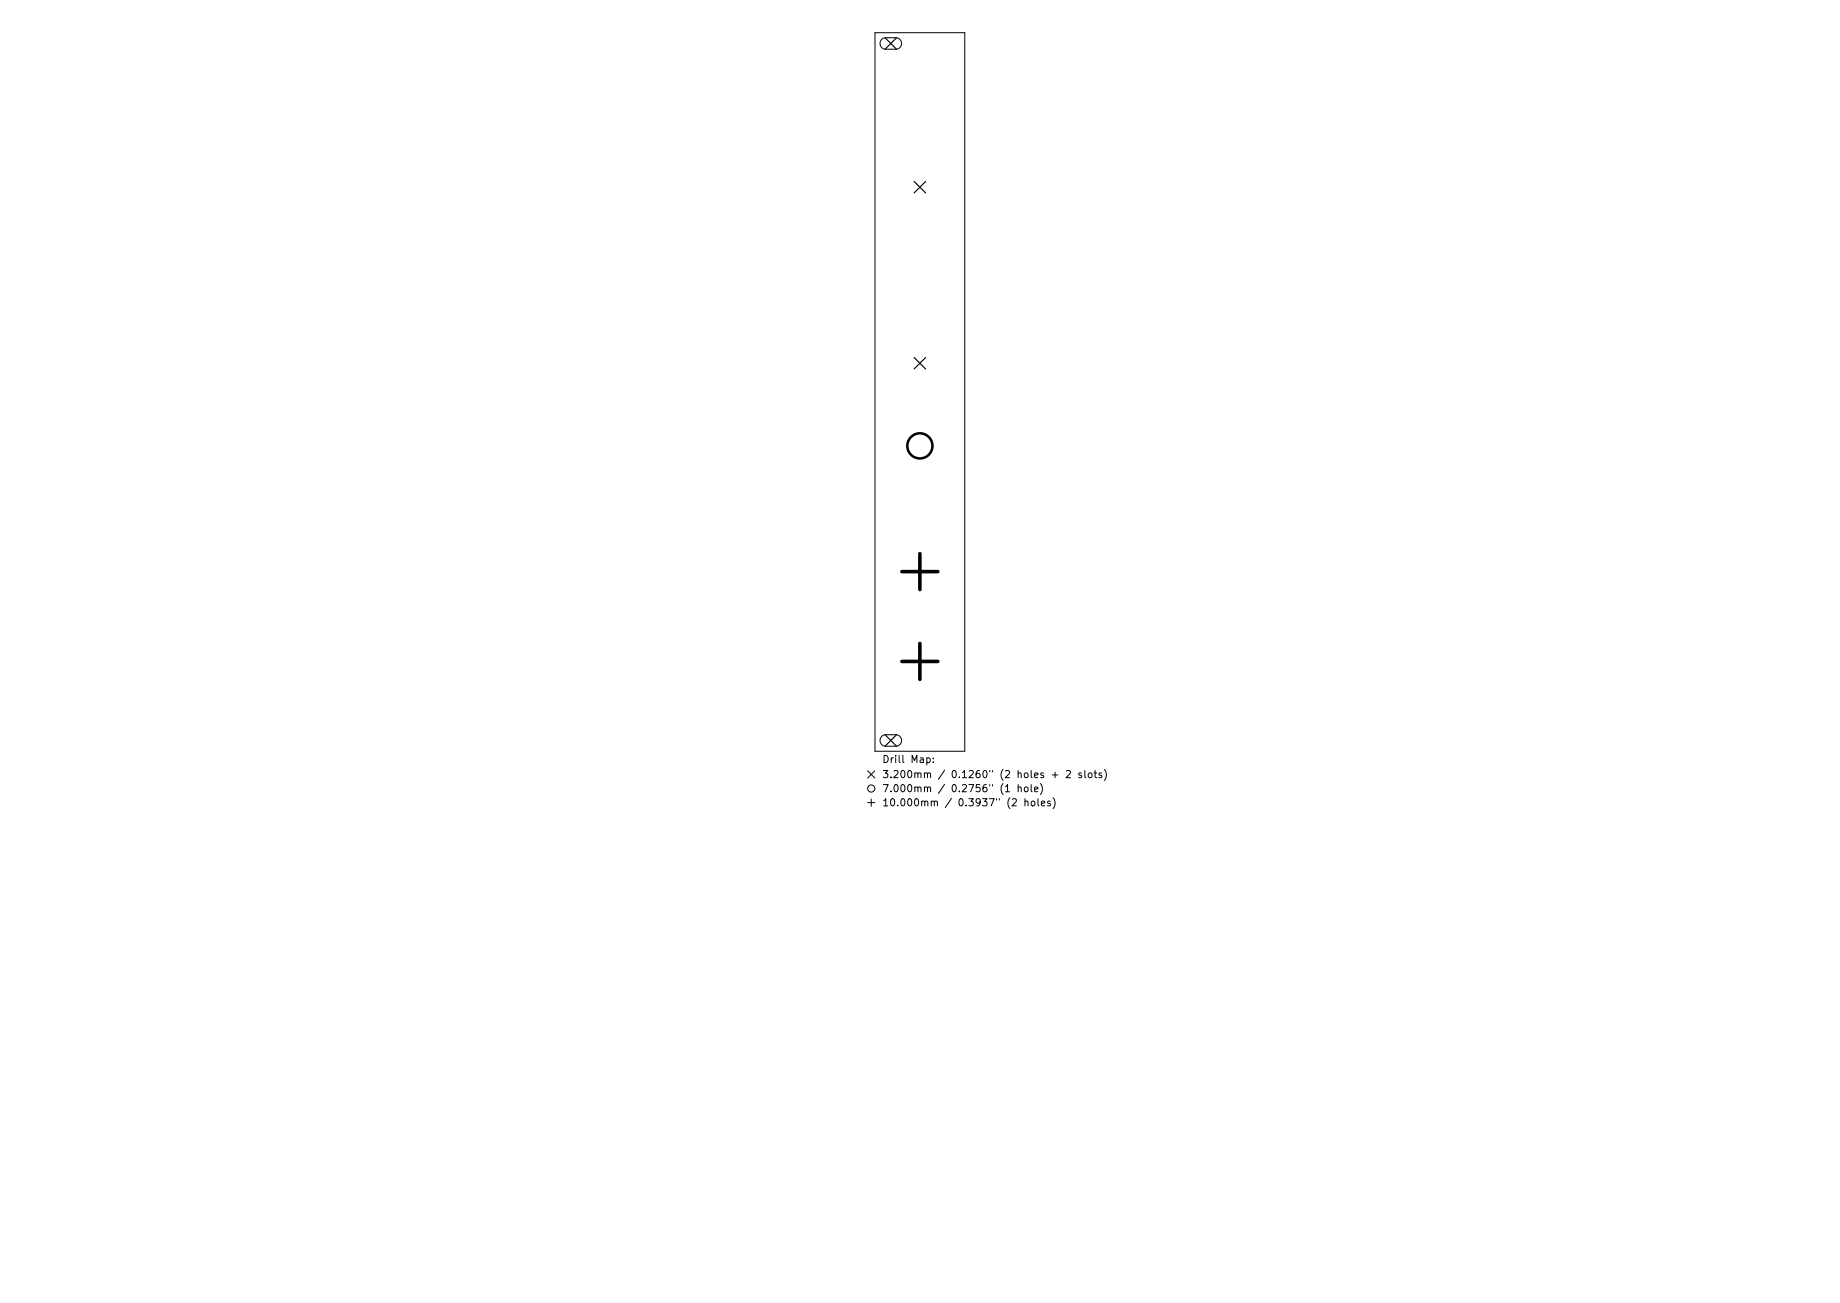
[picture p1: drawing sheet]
<svg xmlns="http://www.w3.org/2000/svg" width="297mm" height="210mm" viewBox="0 0 297 210" stroke-linecap="round" stroke-linejoin="round" font-family="sans-serif">
<defs><g id="words">
<g font-size="1.6">
<text x="142.4" y="123.1">Drill Map:</text>
<text x="142.4" y="125.5">3.200mm / 0.1260&quot; (2 holes + 2 slots)</text>
<text x="142.4" y="127.8">7.000mm / 0.2756&quot; (1 hole)</text>
<text x="142.4" y="130.1">10.000mm / 0.3937&quot; (2 holes)</text>
</g>
</g></defs>
<g fill="none" stroke="#000" stroke-width=".16">
<path d="M141.3 5.3h14.4v115.9h-14.4zM142.3 6.4l.6-.3h1.7a.93 .93 0 0 1 .9 .9 .93 .93 0 0 1-.9 .9h-1.6a.93 .93 0 0 1-.9-.5 .93 .93 0 0 1 .2-1zM142.3 118.8l.6-.2h1.7a.93 .93 0 0 1 .9 .9 .93 .93 0 0 1-.9 .9h-1.6a.93 .93 0 0 1-.9-.6 .93 .93 0 0 1 .2-1zM140.1 124.4l1.1 1.1M140.1 129.5h1.1M140.6 128.9v1.2M141.2 124.4l-1.1 1.1M149.6 122.3h.4l.2 .2-.1 .5h-.5M150.7 122.9v.2M150.7 122.3v.1M162.3 126.9l.4-.3v1.2M162.3 127.8h.7"/>
<path d="M163.4 129l.5-.1 .2 .3-.7 .8h.7M164.4 127.1l.1-.1h.3l.1 .8M164.4 126.6v1.2M165.4 127.1l.2-.1 .3 .1 .1 .4-.1 .2-.3 .1-.2-.1zM165.5 129.4l.1-.1h.3l.1 .7M165.5 128.9v1.1M166.5 126.6v1l.1 .2M166.6 129.3h.2l.3 .2v.3l-.3 .2h-.2l-.1-.2zM167 127.4l.6-.1-.1-.3h-.3l-.2 .2 .1 .5h.4M167.6 128.9v1l.1 .1M168 126.4a1.33 1.33 0 0 1 0 1.8M168.1 129.7l.6-.2-.1-.2h-.3l-.2 .1 .1 .6h.4"/>
<path d="M169.6 129.3h-.3l-.2 .1 .1 .2 .4 .1v.3h-.5M169.9 125h.9M170 128.7a1.33 1.33 0 0 1 0 1.8M170.3 124.6v.9M172.1 124.4l.5-.1 .2 .4-.7 .8h.7M174.6 124.8l-.3-.1-.2 .2 .1 .1 .4 .2v.2h-.5M175.1 124.3v1l.2 .2M175.7 124.8l.2-.1 .3 .1 .1 .5-.1 .1-.3 .1-.2-.1zM176.6 124.7h.5M176.8 124.3v1l.3 .2M177.8 124.8l-.2-.1-.2 .2v.1l.4 .2v.2h-.4M178.3 124.2a1.33 1.33 0 0 1 0 1.7"/>
<circle cx="140.6" cy="127.2" r=".58"/>
</g>
<path d="M142.9 6.1l1.8 1.8M144.7 6.1l-1.8 1.8M147.6 29.3l1.8 1.8M149.4 29.3l-1.8 1.8M147.6 57.7l1.8 1.8M149.4 57.7l-1.8 1.8M142.9 118.6l1.8 1.8M144.7 118.6l-1.8 1.8" fill="none" stroke="#000" stroke-width=".19"/>
<circle cx="148.5" cy="71.9" r="2.03" fill="none" stroke="#000" stroke-width=".41"/>
<path d="M145.6 92.2h5.8M148.5 89.3v5.8M145.6 106.7h5.8M148.5 103.8v5.8" fill="none" stroke="#000" stroke-width=".58"/>
<use href="#words"/>
</svg>
